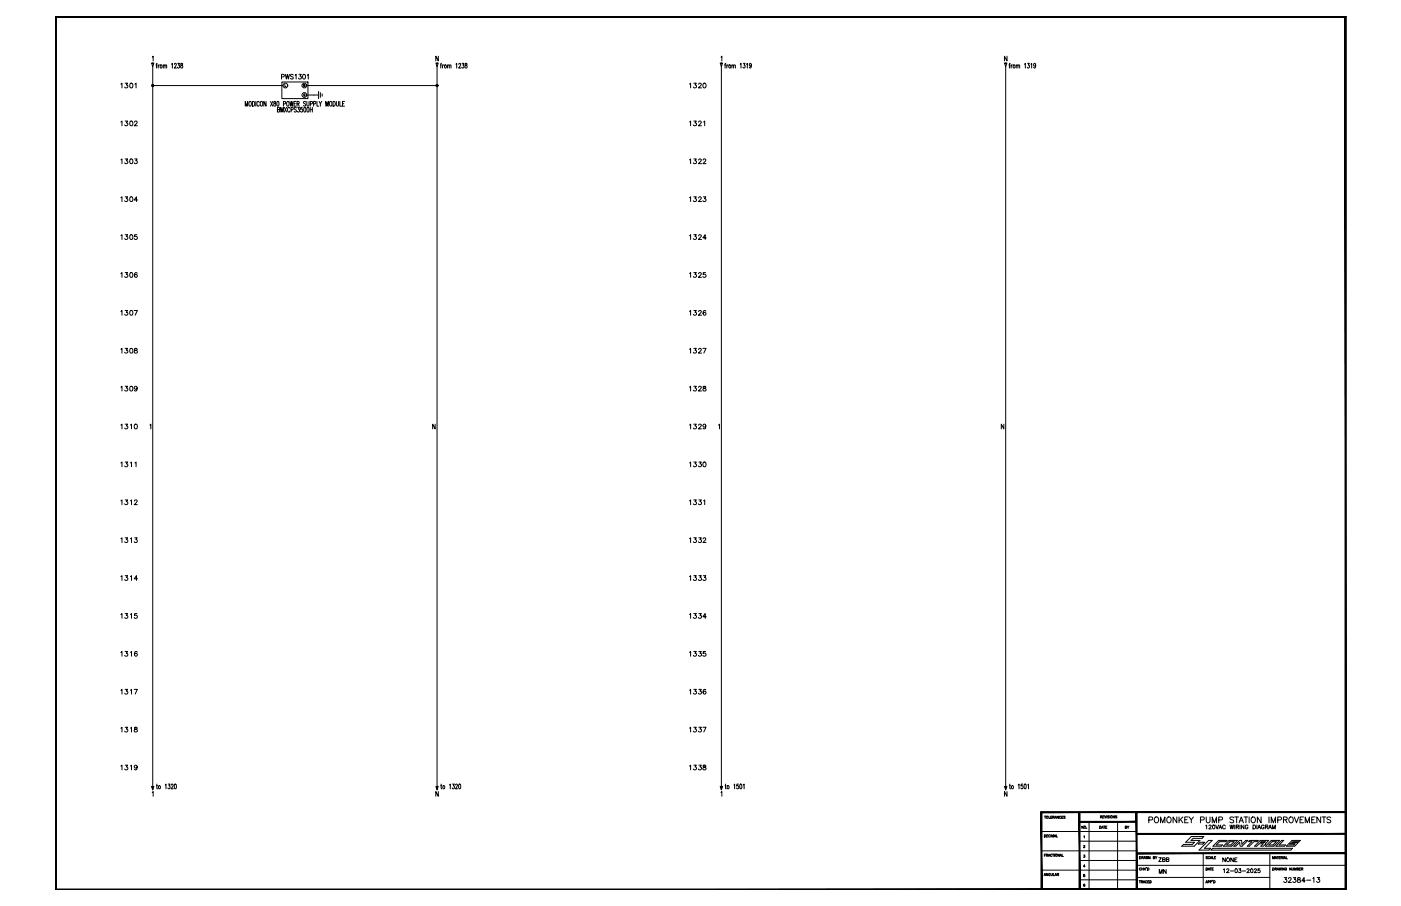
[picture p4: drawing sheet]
<svg xmlns="http://www.w3.org/2000/svg" width="432mm" height="279mm" viewBox="0 0 432 279" stroke-linecap="round" stroke-linejoin="round" font-family="sans-serif">
<defs><g id="words">
<g font-size="4.9">
<text x="39.2" y="51.9">03</text>
<text x="214.5" y="51.9">22</text>
<text x="39.2" y="145.3">11</text>
<text x="214.5" y="145.3">30</text>
</g>
<g font-size="4.4">
<text x="39.2" y="28.2">01</text>
<text x="214.5" y="28.2">20</text>
<text x="39.2" y="39.9">02</text>
<text x="214.5" y="39.9">21</text>
<text x="36.3" y="63.5">13</text>
<text x="214.5" y="63.5">23</text>
<text x="39.2" y="75.1">05</text>
<text x="211.7" y="75.1">13</text>
<text x="39.2" y="86.8">06</text>
<text x="214.5" y="86.8">25</text>
<text x="39.2" y="98.4">07</text>
<text x="214.5" y="98.4">26</text>
<text x="39.2" y="110.1">08</text>
<text x="214.5" y="110.1">27</text>
<text x="39.2" y="121.7">09</text>
<text x="214.5" y="121.7">28</text>
<text x="39.2" y="133.3">10</text>
<text x="214.5" y="133.3">29</text>
<text x="39.2" y="157">12</text>
<text x="214.5" y="157">31</text>
<text x="39.2" y="168.6">13</text>
<text x="214.5" y="168.6">32</text>
<text x="36.3" y="180.3">13</text>
<text x="214.5" y="180.3">33</text>
<text x="39.2" y="191.9">15</text>
<text x="211.7" y="191.9">13</text>
<text x="39.2" y="203.6">16</text>
<text x="214.5" y="203.6">35</text>
<text x="39.2" y="215.2">17</text>
<text x="214.5" y="215.2">36</text>
<text x="39.2" y="226.8">18</text>
<text x="214.5" y="226.8">37</text>
<text x="39.2" y="238.5">19</text>
<text x="214.5" y="238.5">38</text>
<text x="356.3" y="267.1">ZBB</text>
<text x="394.8" y="273.4">32384</text>
</g>
<text font-size="4" x="356.3" y="270.6">MN</text>
<text font-size="3.5" x="346.1" y="256.8">BY</text>
<text font-size="2.6" x="401.8" y="272.7">-</text>
</g></defs>
<g fill="none" stroke="#000" stroke-width=".31">
<path d="M17.1 5.1h397.8v269.4h-397.8zM46.7 19.4h.7l-.3 1.1zM46.9 17.6l.3-.3v1.5M48.5 19.5l-.3 .3v1.2M52.9 19.8l.2-.3v1.5M53.8 19.9v-.2a.32 .32 0 0 1 .5-.1 .32 .32 0 0 1 0 .5l-.6 .9h.7M54.8 19.5h.5l-.3 .6a.42 .42 0 0 1 .4 .5 .42 .42 0 0 1-.7 .2v-.1M55.8 19.6l-.1 .3a.74 .74 0 0 1 .5 1 .44 .44 0 0 1-.6-.3 .44 .44 0 0 1 .6-.5v-.5zM134.3 19.4h.8l-.4 1.1zM135.1 17.3v1.5l-.8-1.5v1.5M136.1 19.5l-.3 .3v1.2M140.5 19.8l.3-.3v1.5"/>
<path d="M141.4 19.9v-.2a.32 .32 0 0 1 .5-.1 .32 .32 0 0 1 0 .5l-.5 .9h.6M142.4 19.5h.6l-.3 .6a.41 .41 0 0 1 .3 .6 .41 .41 0 0 1-.7 0M143.4 19.6l-.1 .3a.74 .74 0 0 1 .6 1 .47 .47 0 0 1-.7-.4 .47 .47 0 0 1 .7-.5v-.4zM222 19.4h.7l-.4 1.1zM222.2 17.6l.3-.3v1.5M223.7 19.5l-.2 .3v1.2M228.2 19.8l.2-.3v1.5M229.1 19.5h.5l-.3 .6a.41 .41 0 0 1 .4 .6 .41 .41 0 0 1-.7 0M230.1 19.8l.2-.3v1.5M309.6 19.4h.7l-.3 1.1zM310.4 17.3v1.5l-.8-1.5v1.5M311.4 19.5l-.3 .3v1.2"/>
<path d="M315.8 19.8l.2-.3v1.5M316.7 19.5h.5l-.3 .6a.41 .41 0 0 1 .4 .6 .41 .41 0 0 1-.7 0M317.7 19.8l.3-.3v1.5M37.3 25.9l.3-.3v1.5M37.3 37.6l.3-.3v1.5M47.1 20.5v222M47.1 26.4h40.1M48.1 20h.3M48.7 20v1M49.1 20l-.4 .4M50.3 20.3l.2-.3 .3 .1v.9M50.3 20v1"/>
<path d="M50.8 20.3l.3-.3 .2 .1 .1 .9M75.6 32.7v-1.4l.4 1.4 .3-1.4v1.4M76.9 31.3h.1a.78 .78 0 0 1 .5 .7 .78 .78 0 0 1-.5 .7 1.05 1.05 0 0 1-.1-1.4zM77.8 31.3a.73 .73 0 0 1 .7 .7 .73 .73 0 0 1-.7 .7zM78.8 31.3v1.4M79.9 31.6l-.2-.3a.78 .78 0 0 0-.5 .7 .78 .78 0 0 0 .5 .7l.2-.3M80.4 31.3h.1a.78 .78 0 0 1 .5 .7 .78 .78 0 0 1-.5 .7 1.08 1.08 0 0 1-.1-1.4zM82 31.3v1.4l-.7-1.4v1.4M83.4 31.3l.7 1.4M84.1 31.3l-.7 1.4M84.4 31.3v.3a.76 .76 0 0 1 .5 1.1 .48 .48 0 0 1-.6-.5 .48 .48 0 0 1 .6-.4v-.5zM85.4 31.3a.73 .73 0 0 1 .7 .6 .73 .73 0 0 1-.4 .8l-.3-.2z"/>
<path d="M85.5 33.8l.6-.1v-.5l-.6-.1v1.5l.6-.2v-.5l-.2-.1M86.5 34.6v-1.5l.4 1.5 .4-1.5v1.5M86.8 23.7l.7-.1 .1-.5-.8-.2v1.5M86.9 25.3h8v5.1h-8zM87.4 32h.5v-.7h-.5v1.4M87.7 33.1l.6 1.5M87.8 26v.7h.3M87.9 22.9l.4 1.5 .3-1.5 .3 1.5 .3-1.5M88.3 33.1l-.6 1.5M88.5 31.3h.1a.78 .78 0 0 1 .5 .7 .78 .78 0 0 1-.5 .7 1.08 1.08 0 0 1-.1-1.4zM89.3 31.3l.3 1.4 .2-1.4 .3 1.4 .2-1.4M89.3 33.4l-.2-.3a.71 .71 0 0 0-.5 .7 .71 .71 0 0 0 .6 .7l.1-.3"/>
<path d="M89.7 33.9l.6-.1v-.6l-.6-.1v1.5M90.4 23.1l-.3-.2-.6 .2 .1 .4 .8 .5-.3 .4-.6-.2M90.6 32h.4M91 23.2l.3-.3v1.5M91.2 31.3h-.6v1.4h.6M91.4 33.3l-.2-.1a.35 .35 0 0 0-.5 0 .35 .35 0 0 0 .2 .5l.3 .2a.37 .37 0 0 1 .1 .6 .37 .37 0 0 1-.6-.2M91.5 32l.6-.1v-.6h-.6v1.4M91.7 33.1h.6l-.3 .5a.42 .42 0 0 1 .3 .6 .42 .42 0 0 1-.6 .2v-.1M91.9 32l.3 .7M92.1 22.9h.7l-.3 .6a.46 .46 0 0 1 .3 .7 .46 .46 0 0 1-.8-.1M93.2 33.1h-.5v.5a.43 .43 0 0 1 .6 .5 .43 .43 0 0 1-.6 .3l-.1-.1M93.5 23a.71 .71 0 0 1 .8 .5 .71 .71 0 0 1-.5 .9l-.5-.3z"/>
<path d="M93.7 33.2l.2-.1a.86 .86 0 0 1 0 1.5l-.3-.7zM94 26v.7l-.4-.7v.7M94 29.1l-.1-.2-.3 .2 .2 .6 .2-.2-.1-.1M94.2 31.5l-.2-.2-.5 .2 .7 .8-.2 .4-.5-.2M94.5 26.4h40.2M94.5 29.3h3.7M94.6 31.3v1l.2 .4 .5-.4v-1M94.7 33.2l.1-.1a.86 .86 0 0 1 0 1.5l-.2-.7zM94.7 23.2l.3-.3v1.5M95.6 33.1v1.5M95.6 33.8h.7M95.6 32h.6v-.7h-.6v1.4"/>
<path d="M96.3 33.1v1.5M96.6 32h.6v-.7h-.6v1.4M97.7 31.3v1.4h.6M98.2 28.2v2.2M98.4 31.3l.3 .7v.7M98.7 28.6v1.4M99.1 31.3l-.4 .7M99.3 28.9v.8M100.4 32.7v-1.4l.4 1.4 .4-1.4v1.4M101.7 31.3h.1a.78 .78 0 0 1 .5 .7 .78 .78 0 0 1-.5 .7 1.05 1.05 0 0 1-.1-1.4zM102.6 31.3a.73 .73 0 0 1 .8 .7 .73 .73 0 0 1-.8 .7zM103.7 31.3v1l.2 .4 .4-.2 .1-1.2"/>
<path d="M104.7 31.3v1.4h.6M105.6 32h.4M106.2 31.3h-.6v1.4h.6M134.7 20.5v222M135.7 20h.3M136.4 20v1M136.8 20l-.4 .4M137.9 20.3l.3-.3 .2 .1 .1 .9M137.9 20v1M138.5 20.3l.5-.2v.9M212.5 25.9l.4-.3v1.5M212.5 37.6l.4-.3v1.5"/>
<path d="M222.3 20.5v222M223.3 20h.4M224 20v1M224.4 20l-.4 .4M225.6 20.3l.2-.3 .3 .1v.9M225.6 20v1M226.1 20.3l.5-.2 .1 .9M231.6 20l-.2 .4a.37 .37 0 0 1-.5-.5 .37 .37 0 0 1 .6-.2l-.1 1.2-.4-.1M310 20.5v222M311 20h.3M311.6 20v1M312 20l-.4 .4"/>
<path d="M313.2 20.3l.5-.2v.9M313.2 20v1M313.7 20.3l.5-.2 .1 .9M319.2 20l-.2 .4a.37 .37 0 0 1-.4-.5 .37 .37 0 0 1 .6-.2l-.2 1.2-.4-.1M37.3 49.3l.3-.3v1.5M212.5 49.3l.4-.3v1.5M37.3 72.7l.3-.3v1.4M42.4 61.7h-1l.7-1v1.5M212.5 61l.4-.3v1.5M217.7 73.4h-1.1l.7-1v1.4M37.3 84.3l.3-.2v1.4M37.3 96l.3-.2v1.4"/>
<path d="M212.5 84.3l.4-.2v1.4M212.5 96l.4-.2v1.4M37.3 107.7l.3-.3v1.5M37.3 119.4l.3-.3v1.5M212.5 107.7l.4-.3v1.5M212.5 119.4l.4-.3v1.5M37.3 131.1l.3-.3v1.5M46.2 131.1l.3-.3v1.5M134.1 130.8v1.5l-.7-1.5v1.5M212.5 131.1l.4-.3v1.5M221.5 131.1l.3-.3v1.5M309.4 130.8v1.5l-.8-1.5v1.5"/>
<path d="M37.3 142.8l.3-.3v1.4M37.3 154.4l.3-.2v1.4M212.5 142.8l.4-.3v1.4M212.5 154.4l.4-.2v1.4M37.3 166.1l.3-.2v1.4M42.4 178.5h-1l.7-1v1.5M212.5 166.1l.4-.2v1.4M212.5 177.8l.4-.3v1.5M37.3 189.5l.3-.3v1.5M217.7 190.2h-1.1l.7-1v1.5M37.3 201.2l.3-.3v1.5M37.3 212.9l.3-.3v1.5"/>
<path d="M212.5 201.2l.4-.3v1.5M212.5 212.9l.4-.3v1.5M37.3 224.6l.3-.3v1.4M37.3 236.2l.3-.2v1.4M212.5 224.6l.4-.3v1.4M212.5 236.2l.4-.2v1.4M46.7 242.5h.7l-.3 1.1zM46.9 242.6h.3l-.1 .6zM46.9 244.4l.3-.3v1.5M48.2 242.3h.3M48.3 241.8v1.2l.3 .3M50.9 242.1l.3-.3v1.5"/>
<path d="M51.8 241.8h.6l-.3 .6a.41 .41 0 0 1 .4 .6 .41 .41 0 0 1-.7 0M52.8 242.1v-.2a.32 .32 0 0 1 .5 0 .32 .32 0 0 1 0 .5l-.6 .9h.7M53.8 241.9l.2-.1a.86 .86 0 0 1 0 1.5l-.3-.7zM134.3 242.5h.8l-.4 1.1zM134.5 242.6h.4l-.2 .6zM135.1 244.1v1.5l-.8-1.5v1.5M135.8 242.3h.4M136 241.8v1.2l.2 .3M138.6 242.1l.2-.3v1.5M139.5 241.8h.5l-.3 .6a.41 .41 0 0 1 .4 .6 .41 .41 0 0 1-.7 0M140.4 242.1l.2-.3 .4 .3-.6 1.2h.6M141.5 241.9l.1-.1a.88 .88 0 0 1 0 1.5l-.3-.7z"/>
<path d="M222 242.5h.7l-.4 1.1zM222.2 242.6h.3l-.2 .6zM222.2 244.4l.3-.3v1.5M223.5 242.3h.3M223.6 241.8v1.2l.2 .3M226.2 242.1l.2-.3v1.5M227.6 241.8h-.5v.6a.43 .43 0 0 1 .6 .4 .43 .43 0 0 1-.6 .3l-.1-.1M228.1 241.9l.2-.1a.88 .88 0 0 1 0 1.5l-.3-.7zM229.1 242.1l.2-.3v1.5M309.6 242.5h.7l-.3 1.1zM309.8 242.6h.4l-.2 .6zM310.4 244.1v1.5l-.8-1.5v1.5"/>
<path d="M311.1 242.3h.3M311.2 241.8v1.2l.3 .3M313.8 242.1l.3-.3v1.5M315.2 241.8h-.5v.6a.43 .43 0 0 1 .6 .4 .43 .43 0 0 1-.6 .3l-.1-.1M315.8 241.9l.1-.1a.88 .88 0 0 1 0 1.5l-.3-.7zM316.7 242.1l.3-.3v1.5M321 256.4h29.3M321.9 257.4a.39 .39 0 0 1 .4 .2 .39 .39 0 0 1 0 .4l-.4 .1zM321.9 251.7h.4M322.1 251.7v.7M322.6 257.8h.3M323 257.4h-.4v.7h.4"/>
<path d="M323.3 251.7v.7h.4M323.7 257.6a.3 .3 0 0 0-.4 0 .3 .3 0 0 0 0 .4 .3 .3 0 0 0 .4 0M323.8 252h.3M323.9 257.4v.7M324.2 258.1v-.7l.3 .7 .2-.7v.7M324.3 251.7h-.5v.7h.5M324.5 252h.4v-.3h-.4v.7M324.7 252l.2 .4M324.9 258.1l.3-.7 .2 .7M325 257.9h.3M325.1 252.4l.2-.7 .3 .7M325.2 252.2h.3"/>
<path d="M325.6 257.4v.7h.4M326.2 251.7v.7l-.4-.7v.7M327 251.9a.29 .29 0 0 0-.4-.1 .29 .29 0 0 0 0 .4 .29 .29 0 0 0 .4 0M327.2 252h.3M327.7 251.7h-.5v.7h.5M328.3 251.8h-.5l.5 .4-.5 .1M332.7 259.4h17.6M333.9 254.8v.7l-.5-.7v.7M334 257.9l.2-.2v.8M334.9 255.4h.1M335.7 253.4v20.9M338.9 254.8a.39 .39 0 0 1 .4 .1 .39 .39 0 0 1 0 .5l-.4 .1z"/>
<path d="M339.2 251.9h.4v-.3h-.4v.7M339.4 251.9l.2 .4M339.5 255.5l.3-.7 .2 .7M339.6 255.2h.4M339.9 251.9h.2M340.1 254.8h.5M340.3 251.6h-.4v.7h.4M340.4 254.8v.7M340.4 251.6l.3 .7 .2-.7M340.8 255.1h.2M341.1 251.6v.7M341.2 254.8h-.4v.7h.4"/>
<path d="M341.8 251.7h-.5l.5 .5h-.5M342.1 251.6v.7M343.5 251.6v.7l-.5-.7v.7M344.2 251.7h-.5l.5 .4-.1 .2-.4-.1M344.4 253.4v20.9M354.1 252.9l1-.1 .1-.7-1.1-.2v1.8M355.9 252.2l.2-.2a.84 .84 0 0 1 1 .8 .84 .84 0 0 1-1 .9l-.4-.7zM357.7 253.7v-1.8l.7 1.8 .6-1.8v1.8M359.8 252.2l.1-.2a.84 .84 0 0 1 1.1 .8 .84 .84 0 0 1-1.1 .9l-.3-.7zM362.7 251.9v1.8l-1.2-1.8v1.8M363.4 251.9v1.8M363.8 252.7l.8 1"/>
<path d="M364.6 251.9l-1.2 1.2M365.1 252.8h.7M366.2 251.9h-1.1v1.8h1.1M366.5 251.9l.7 .9v.9M367.2 258h3.8l-.5 .5h-2.8l-.6 .7h2.7l-1.7 1.8h-3.9l.6-.6h2.7l.7-.6h-2.8zM367.8 251.9l-.6 .9M370 252.9l1-.1 .1-.7-1.1-.2v1.8M371.6 254.6l.3-.2v1.2M371.8 251.9v1.3l.5 .5 .6-.2v-1.6M372.5 259.2h1.1l-2.4 2.4h1.9l-.5 .6h-3.1zM372.6 254.7l.3-.3 .4 .2-.7 1h.7M373.6 253.7v-1.8l.7 1.8 .6-1.8v1.8"/>
<path d="M374.7 254.4l.4 1.2 .5-1.2M375.6 259.2h2.6l-.4 .4h-1.9l-1 1h1.9l-.4 .4h-2.6zM375.6 252.9l1-.1 .1-.7-1.1-.2v1.8M375.7 255.6l.4-1.2 .5 1.2M375.9 255.2h.5M377.7 254.7a.44 .44 0 0 0-.5-.3 .44 .44 0 0 0-.4 .5 .49 .49 0 0 0 .2 .6 .49 .49 0 0 0 .6 0l.1-.2M378.8 259.2h2.6l-1.8 1.8h-2.5zM379.1 254.4l.3 1.2 .3-1.2 .2 1.2 .3-1.2M380.2 252.2l-.4-.3-.7 .3 .1 .4 1 .4-.1 .7h-.6l-.4-.2M380.6 254.4v1.2M380.6 251.9h1.1M381 255l.7-.1 .1-.3-.8-.2v1.2"/>
<path d="M381.1 251.9v1.8M381.4 255l.4 .6M381.9 253.7l.7-1.8 .6 1.8M382 259.2h.7l.1 1.2 1.1-1.2h.7l-1.8 1.8h-.6l-.1-1.2-1.2 1.2h-.6zM382.2 254.4v1.2M382.2 253.1h.8M383.4 254.4v1.2l-.8-1.2v1.2M383.4 251.9h1.2M384 251.9v1.8M384.6 254.7a.43 .43 0 0 0-.5-.3 .43 .43 0 0 0-.3 .5 .49 .49 0 0 0 .1 .6 .49 .49 0 0 0 .7 0v-.3h-.3M384.9 259.6l.3-.4h2.6l-.4 .4h-.9l-1.4 1.4h-.7l1.4-1.4zM385 251.9v1.8"/>
<path d="M385.8 252.2l.1-.2a.84 .84 0 0 1 1.1 .8 .84 .84 0 0 1-1.1 .9l-.3-.7zM386.2 254.4h.4a.64 .64 0 0 1 .4 .6 .64 .64 0 0 1-.4 .6h-.4zM387.4 254.4v1.2M387.6 255.6l.5-1.2 .4 1.2M387.8 255.2h.6M388.4 259.2h2.6l-1.6 1.8h-.8l.7-.8h-1.2l-.8 .8h-.6zM388.4 259.8l.3-.2h1.3l-.3 .2zM388.7 251.9v1.8l-1.2-1.8v1.8M389.6 254.7a.43 .43 0 0 0-.5-.3 .43 .43 0 0 0-.3 .5 .49 .49 0 0 0 .1 .6 .49 .49 0 0 0 .7 0v-.3h-.3M390 255l.7-.1 .1-.3-.8-.2v1.2M390.4 255l.4 .6M391 255.6l.5-1.2 .4 1.2"/>
<path d="M391.1 251.9v1.8M391.2 255.2h.5M391.8 253.7v-1.8l.7 1.8 .6-1.8v1.8M391.8 259.2h2.6l-1.8 1.8h-2.6zM392.1 259.6h1.3l-1.1 1h-1.2zM392.2 255.6v-1.2l.4 1.2 .5-1.2v1.2M393.8 252.9l1-.1 .1-.7-1.1-.2v1.8M395 259.2h.6l-1.3 1.4h1.9l-.4 .4h-2.5zM395.6 252.8l1-.1 .1-.6-1.1-.2v1.8M396.2 252.8l.5 .9M397.4 252.2l.2-.2a.84 .84 0 0 1 1 .8 .84 .84 0 0 1-1 .9l-.4-.7zM398.9 251.9l.7 1.8 .7-1.8"/>
<path d="M400.7 252.8h.6M401.8 251.9h-1.1v1.8h1.1M402.3 253.7v-1.8l.6 1.8 .7-1.8v1.8M404.3 252.8h.6M405.4 251.9h-1.1v1.8h1.1M407 251.9v1.8l-1.1-1.8v1.8M407.5 251.9h1.1M408.1 251.9v1.8M410.1 252.2l-.4-.3-.6 .1-.1 .5 1 .5 .1 .5-.4 .2-.7-.2M321 268.3h29.3M321 262.4h29.3M321.8 270.1l.3-.8 .2 .8"/>
<path d="M321.9 263.7h.2M321.9 269.8h.3M322.3 263.4h-.4v.7M322.5 263.7h.4v-.2l-.4-.1v.7M322.7 263.7l.2 .4M322.9 269.3v.8l-.4-.8v.8M323.1 264.1l.2-.7 .3 .7M323.2 263.9h.3M323.7 269.5a.3 .3 0 0 0-.4 0 .3 .3 0 0 0 0 .4 .3 .3 0 0 0 .4 0l-.2-.1M323.9 269.3l.2 .8 .3-.1v-.7M324.3 263.6a.29 .29 0 0 0-.5-.1 .29 .29 0 0 0 0 .5 .29 .29 0 0 0 .5-.1M324.4 263.4h.5"/>
<path d="M324.6 263.4v.7M324.7 269.3v.8h.4l.3-.8 .3 .8M325 263.4v.7M325.2 269.8h.4M325.8 269.7l.5-.2-.5-.2v.8M326.1 269.7l.2 .4M326.5 263.4v.7l-.5-.7v.7M326.7 264.1l.2-.7 .3 .7M326.8 263.9h.3M327.4 263.4v.7h.4M332.7 265.4h17.6M332.7 271.3h17.6"/>
<path d="M334 260.9l.1-.2 .3 .2-.5 .5h.5M334 263.7h.4l-.2 .3h.1a.25 .25 0 0 1 0 .4 .25 .25 0 0 1-.4-.1M334.3 269.7h-.3v.3a.24 .24 0 0 1 .3 0 .24 .24 0 0 1 0 .3 .24 .24 0 0 1-.4-.1M334.4 272.7l-.2-.1-.2 .3v.4h.3v-.4l-.3 .2M334.4 267.2h-.5l.4-.5v.7M350.3 274.3h.1M350.3 270.6h41.1M350.3 266.9h64.5M351.1 271.6h.5M351.2 264.1l.4 .2-.1 .5-.3 .1zM351.3 271.6v.7M351.7 267.8a.29 .29 0 0 0-.5 0 .29 .29 0 0 0 0 .4 .29 .29 0 0 0 .5 0"/>
<path d="M351.7 271.9l.5-.2-.5-.1v.7M351.9 264.5l.5-.2-.5-.2v.8M351.9 268h.5M351.9 267.6v.7M352 271.9l.2 .4M352.1 264.5l.3 .4M352.3 272.3l.3-.7 .3 .7M352.4 267.6v.7M352.4 272.1h.4M352.5 264.9l.3-.8 .2 .8M352.6 264.6h.3M352.6 267.6v.7"/>
<path d="M352.8 267.9l.3 .4M353.1 267.6l-.5 .5M353.1 264.1l.2 .8 .2-.8 .1 .8 .2-.8M353.4 267.5l-.1 .2M353.5 271.8a.3 .3 0 0 0-.4-.1 .3 .3 0 0 0 0 .5 .3 .3 0 0 0 .4-.1M353.7 267.6a.39 .39 0 0 1 .4 .2 .39 .39 0 0 1 0 .5h-.4zM353.7 271.9h.3M354.2 271.6h-.5v.7h.5M354.4 271.6a.39 .39 0 0 1 .4 .2 .39 .39 0 0 1-.1 .5h-.3zM354.5 264.1v.8l-.5-.8v.8M369.3 260.3l.5-.5h1.5l-.6 .5zM370.8 263.1v11.2"/>
<path d="M371.6 272.3l.3-.7 .3 .7M371.7 267.6l.5 .3-.2 .4h-.3zM371.7 272.1h.3M372.2 264.2h-.5l.5 .4-.2 .3-.3-.2M372.3 268.3l.3-.7 .3 .7M372.3 272l.4-.1 .1-.2-.5-.1v.7M372.4 268.1h.3M372.9 264.3a.3 .3 0 0 0-.5 0 .3 .3 0 0 0 0 .4 .3 .3 0 0 0 .5 0M372.9 267.6h.5M373 264.9l.3-.8 .2 .8M373 272l.5-.1v-.3h-.5v.7M373.1 264.6h.3"/>
<path d="M373.1 267.6v.7M373.2 262.2l.6-.6h24.6l-.6 .6zM373.5 268h.3M373.7 264.1v.8h.4M373.8 271.5l-.1 .1M374 267.6h-.5v.7h.5M374.1 271.6l.4 .2-.1 .5h-.3zM374.3 264.5h.2M374.7 264.1h-.4v.8h.4M377.1 268.2l.3-.3v1.2M377.7 264.6v1.1l-.8-1.1v1.1M378.1 260.6l1-1h1.3l-1.1 1z"/>
<path d="M378.1 268.2l.4-.3 .3 .4-.8 .8h.8M379.2 268.6h1M380.1 264.6v1.1l-.8-1.1v1.1M380.6 265.1h.4M381.3 264.6h-.7v1.1h.7M381.8 267.9h.6l-.3 .5a.39 .39 0 0 1 .3 .6 .39 .39 0 0 1-.7-.1M382.9 268.6h1M384.3 268.2l.5-.3 .2 .4-.7 .8h.8M386.6 268.2l.4-.3 .2 .4-.7 .8h.8M388.3 267.9h-.5l-.1 .5a.42 .42 0 0 1 .6 0 .42 .42 0 0 1 0 .6 .42 .42 0 0 1-.7-.1M391.4 263.1v11.2M392.2 267.6l.4 .1v.6h-.4z"/>
<path d="M392.2 264.9v-.8l.3 .8 .3-.8v.8M393 268l.4-.1v-.2l-.4-.1v.7M393 264.9l.2-.8 .3 .8M393 264.6h.4M393.2 268l.2 .3M393.6 268.3l.2-.7 .3 .7M393.6 264.1h.4M393.7 268.1h.3M393.8 264.1v.8M394.2 267.6l.2 .7 .1-.7 .2 .7 .2-.7M394.2 264.5h.3M394.6 264.1h-.4v.8h.4"/>
<path d="M394.8 264.5l.5-.2-.5-.2v.8M395.1 267.6v.7M395.1 264.5l.2 .4M395.5 264.1v.8M395.7 264.9l.3-.8 .2 .8M395.8 267.6v.7l-.5-.7v.7M395.8 264.6h.3M396.4 264.1v.8h.4M396.5 267.8a.29 .29 0 0 0-.4 0 .29 .29 0 0 0 0 .4 .29 .29 0 0 0 .4 0l-.1-.1M396.8 260.6h2l.3-.4h-1.9l1-1h2.6l-.4 .4h-1.9l-.3 .2h1.9l-1.1 1.2h-2.5zM398 267.6v.7l-.5-.7v.7M398.2 267.6l.2 .7h.3v-.7"/>
<path d="M398.9 268.3v-.7l.3 .7 .3-.7v.7M399.8 268l.4-.1v-.2l-.4-.1v.7h.4l-.1-.3M400.5 268h.2M400.9 267.6h-.4v.7M401.1 268l.5-.2-.5-.2v.7M401.3 268l.3 .3M406 270.6h.7l-.4 .6a.5 .5 0 0 1 .4 .8 .5 .5 0 0 1-.9-.2"/>
<circle cx="47.1" cy="26.4" r=".35"/>
<circle cx="47.1" cy="26.4" r=".12"/>
<circle cx="47.1" cy="26.4" r=".22"/>
<circle cx="49.6" cy="20.4" r=".43"/>
<circle cx="88" cy="26.4" r=".73"/>
<circle cx="93.8" cy="26.4" r=".73"/>
<circle cx="93.8" cy="29.3" r=".73"/>
<circle cx="134.7" cy="26.4" r=".35"/>
<circle cx="134.7" cy="26.4" r=".12"/>
<circle cx="134.7" cy="26.4" r=".22"/>
<circle cx="137.3" cy="20.4" r=".43"/>
<circle cx="224.9" cy="20.4" r=".43"/>
<circle cx="312.5" cy="20.4" r=".43"/>
<circle cx="49.1" cy="242.7" r=".43"/>
<circle cx="136.8" cy="242.7" r=".43"/>
<circle cx="224.4" cy="242.7" r=".43"/>
<circle cx="312" cy="242.7" r=".43"/>
<circle cx="322.7" cy="252" r=".32"/>
<circle cx="334.4" cy="255.1" r=".33"/>
<circle cx="342.6" cy="251.9" r=".33"/>
<circle cx="374.1" cy="255" r=".53"/>
<circle cx="325.5" cy="263.7" r=".32"/>
<circle cx="378.5" cy="265.1" r=".54"/>
<circle cx="381" cy="268.5" r=".54"/>
<circle cx="385.8" cy="268.5" r=".54"/>
</g>
<g fill="#000" stroke="#000" stroke-width=".31">
<path d="M17.1 5.1h397.7l-397.4 .3zM17.4 5.4h397.1l.3-.3z"/>
<path d="M414.8 5.1v269.2l-.3-268.9zM414.5 5.4v268.9h.3z"/>
<path d="M320.8 250.3h94l-93.7 .3zM321.1 250.6h93.7v-.3z"/>
<path d="M332.7 253.3h17.6l-17.6 .3zM332.7 253.6h17.6v-.3z"/>
<path d="M350.3 257h64.5l-64.5 .3zM350.3 257.3h64.5v-.3z"/>
<path d="M17.1 5.1l.3 269.1-.3 .3zM17.1 5.1l.3 269.1v-268.8z"/>
<path d="M320.8 250.5l.3 23.8h-.3zM320.8 250.5l.3 23.8v-23.8z"/>
<path d="M332.6 250.5l.3 23.8h-.3zM332.6 250.5l.3 23.8v-23.8z"/>
<path d="M350.2 250.5l.3 23.8h-.3zM350.2 250.5l.3 23.8v-23.8z"/>
<path d="M350.3 263h64.5l-64.5 .3zM350.3 263.3h64.5v-.3z"/>
<path d="M17.1 274.5l397.6-.3v.3zM17.4 274.2l-.3 .3 397.6-.3z"/>
</g>
<use href="#words"/>
</svg>
